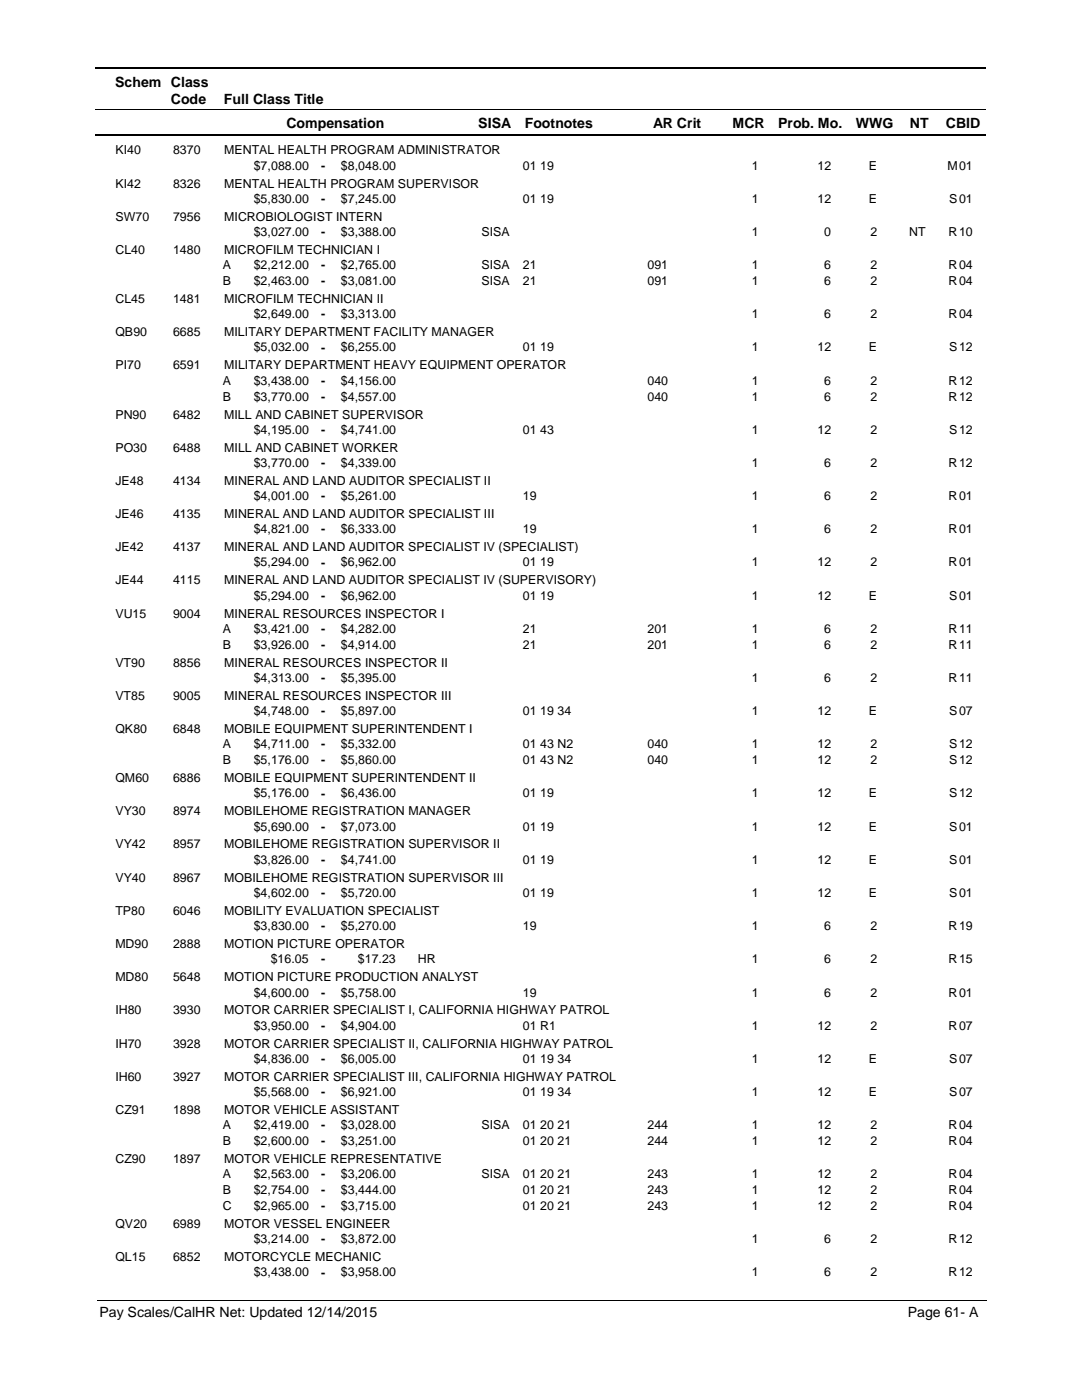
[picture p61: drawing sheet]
<svg xmlns="http://www.w3.org/2000/svg" width="216mm" height="279mm" viewBox="0 0 216 279" stroke-linecap="round" stroke-linejoin="round" font-family="sans-serif">
<defs><g id="words">
<g font-size="2.8">
<text x="23" y="17.3">Schem Class</text>
<text x="34.1" y="20.7">Code</text>
<text x="44.7" y="20.7">Full Class Title</text>
<text x="57.2" y="25.6">Compensation</text>
<text x="95.4" y="25.6">SISA</text>
<text x="104.7" y="25.6">Footnotes</text>
<text x="130.3" y="25.6">AR Crit</text>
<text x="146.2" y="25.6">MCR</text>
<text x="155.3" y="25.6">Prob. Mo.</text>
<text x="170.8" y="25.6">WWG</text>
<text x="181.5" y="25.6">NT</text>
<text x="188.7" y="25.6">CBID</text>
<text x="19.9" y="262.9">Pay Scales/CalHR Net: Updated 12/14/2015</text>
<text x="181.1" y="262.9">Page 61- A</text>
</g>
<g font-size="2.5">
<text x="23" y="30.8">KI40</text>
<text x="34.5" y="30.8">8370</text>
<text x="44.7" y="30.8">MENTAL HEALTH PROGRAM ADMINISTRATOR</text>
<text x="50.6" y="33.9">$7,088.00</text>
<text x="64.1" y="33.9">-</text>
<text x="68" y="33.9">$8,048.00</text>
<text x="104.3" y="33.9">01 19</text>
<text x="150" y="33.9">1</text>
<text x="163.1" y="33.9">12</text>
<text x="173.4" y="33.9">E</text>
<text x="189.1" y="33.9">M</text>
<text x="191.4" y="33.9">01</text>
<text x="23" y="37.4">KI42</text>
<text x="34.5" y="37.4">8326</text>
<text x="44.7" y="37.4">MENTAL HEALTH PROGRAM SUPERVISOR</text>
<text x="50.6" y="40.5">$5,830.00</text>
<text x="64.1" y="40.5">-</text>
<text x="68" y="40.5">$7,245.00</text>
<text x="104.3" y="40.5">01 19</text>
<text x="150" y="40.5">1</text>
<text x="163.1" y="40.5">12</text>
<text x="173.4" y="40.5">E</text>
<text x="189.4" y="40.5">S</text>
<text x="191.4" y="40.5">01</text>
<text x="23" y="44">SW70</text>
<text x="34.5" y="44">7956</text>
<text x="44.7" y="44">MICROBIOLOGIST INTERN</text>
<text x="50.6" y="47.1">$3,027.00</text>
<text x="64.1" y="47.1">-</text>
<text x="68" y="47.1">$3,388.00</text>
<text x="96.1" y="47.1">SISA</text>
<text x="150" y="47.1">1</text>
<text x="164.5" y="47.1">0</text>
<text x="173.7" y="47.1">2</text>
<text x="181.4" y="47.1">NT</text>
<text x="189.3" y="47.1">R</text>
<text x="191.4" y="47.1">10</text>
<text x="23" y="50.7">CL40</text>
<text x="34.5" y="50.7">1480</text>
<text x="44.5" y="53.7">A</text>
<text x="44.7" y="50.7">MICROFILM TECHNICIAN I</text>
<text x="50.6" y="53.7">$2,212.00</text>
<text x="64.1" y="53.8">-</text>
<text x="68" y="53.7">$2,765.00</text>
<text x="96.1" y="53.7">SISA</text>
<text x="104.3" y="53.7">21</text>
<text x="129.2" y="53.7">091</text>
<text x="150" y="53.7">1</text>
<text x="164.5" y="53.7">6</text>
<text x="173.7" y="53.7">2</text>
<text x="189.3" y="53.7">R</text>
<text x="191.4" y="53.7">04</text>
<text x="44.5" y="56.9">B</text>
<text x="50.6" y="56.9">$2,463.00</text>
<text x="64.1" y="56.9">-</text>
<text x="68" y="56.9">$3,081.00</text>
<text x="96.1" y="56.9">SISA</text>
<text x="104.3" y="56.9">21</text>
<text x="129.2" y="56.9">091</text>
<text x="150" y="56.9">1</text>
<text x="164.5" y="56.9">6</text>
<text x="173.7" y="56.9">2</text>
<text x="189.3" y="56.9">R</text>
<text x="191.4" y="56.9">04</text>
<text x="23" y="60.5">CL45</text>
<text x="34.5" y="60.5">1481</text>
<text x="44.7" y="60.5">MICROFILM TECHNICIAN II</text>
<text x="50.6" y="63.5">$2,649.00</text>
<text x="64.1" y="63.5">-</text>
<text x="68" y="63.5">$3,313.00</text>
<text x="150" y="63.5">1</text>
<text x="164.5" y="63.5">6</text>
<text x="173.7" y="63.5">2</text>
<text x="189.3" y="63.5">R</text>
<text x="191.4" y="63.5">04</text>
<text x="23" y="67.1">QB90</text>
<text x="34.5" y="67.1">6685</text>
<text x="44.7" y="67.1">MILITARY DEPARTMENT FACILITY MANAGER</text>
<text x="50.6" y="70.1">$5,032.00</text>
<text x="64.1" y="70.2">-</text>
<text x="68" y="70.1">$6,255.00</text>
<text x="104.3" y="70.1">01 19</text>
<text x="150" y="70.1">1</text>
<text x="163.1" y="70.1">12</text>
<text x="173.4" y="70.1">E</text>
<text x="189.4" y="70.1">S</text>
<text x="191.4" y="70.1">12</text>
<text x="23" y="73.7">PI70</text>
<text x="34.5" y="73.7">6591</text>
<text x="44.5" y="76.8">A</text>
<text x="44.7" y="73.7">MILITARY DEPARTMENT HEAVY EQUIPMENT OPERATOR</text>
<text x="50.6" y="76.8">$3,438.00</text>
<text x="64.1" y="76.8">-</text>
<text x="68" y="76.8">$4,156.00</text>
<text x="129.2" y="76.8">040</text>
<text x="150" y="76.8">1</text>
<text x="164.5" y="76.8">6</text>
<text x="173.7" y="76.8">2</text>
<text x="189.3" y="76.8">R</text>
<text x="191.4" y="76.8">12</text>
<text x="23" y="83.5">PN90</text>
<text x="34.5" y="83.5">6482</text>
<text x="44.5" y="79.9">B</text>
<text x="44.7" y="83.5">MILL AND CABINET SUPERVISOR</text>
<text x="50.6" y="79.9">$3,770.00</text>
<text x="64.1" y="80">-</text>
<text x="68" y="79.9">$4,557.00</text>
<text x="129.2" y="79.9">040</text>
<text x="150" y="79.9">1</text>
<text x="164.5" y="79.9">6</text>
<text x="173.7" y="79.9">2</text>
<text x="189.3" y="79.9">R</text>
<text x="191.4" y="79.9">12</text>
<text x="50.6" y="86.6">$4,195.00</text>
<text x="64.1" y="86.6">-</text>
<text x="68" y="86.6">$4,741.00</text>
<text x="104.3" y="86.6">01 43</text>
<text x="150" y="86.6">1</text>
<text x="163.1" y="86.6">12</text>
<text x="173.7" y="86.6">2</text>
<text x="189.4" y="86.6">S</text>
<text x="191.4" y="86.6">12</text>
<text x="23" y="90.1">PO30</text>
<text x="34.5" y="90.1">6488</text>
<text x="44.7" y="90.1">MILL AND CABINET WORKER</text>
<text x="50.6" y="93.2">$3,770.00</text>
<text x="64.1" y="93.2">-</text>
<text x="68" y="93.2">$4,339.00</text>
<text x="150" y="93.2">1</text>
<text x="164.5" y="93.2">6</text>
<text x="173.7" y="93.2">2</text>
<text x="189.3" y="93.2">R</text>
<text x="191.4" y="93.2">12</text>
<text x="23" y="96.8">JE48</text>
<text x="34.5" y="96.8">4134</text>
<text x="44.7" y="96.8">MINERAL AND LAND AUDITOR SPECIALIST II</text>
<text x="50.6" y="99.8">$4,001.00</text>
<text x="64.1" y="99.8">-</text>
<text x="68" y="99.8">$5,261.00</text>
<text x="104.3" y="99.8">19</text>
<text x="150" y="99.8">1</text>
<text x="164.5" y="99.8">6</text>
<text x="173.7" y="99.8">2</text>
<text x="189.3" y="99.8">R</text>
<text x="191.4" y="99.8">01</text>
<text x="23" y="103.4">JE46</text>
<text x="34.5" y="103.4">4135</text>
<text x="44.7" y="103.4">MINERAL AND LAND AUDITOR SPECIALIST III</text>
<text x="50.6" y="106.4">$4,821.00</text>
<text x="64.1" y="106.4">-</text>
<text x="68" y="106.4">$6,333.00</text>
<text x="104.3" y="106.4">19</text>
<text x="150" y="106.4">1</text>
<text x="164.5" y="106.4">6</text>
<text x="173.7" y="106.4">2</text>
<text x="189.3" y="106.4">R</text>
<text x="191.4" y="106.4">01</text>
<text x="23" y="110">JE42</text>
<text x="34.5" y="110">4137</text>
<text x="44.7" y="110">MINERAL AND LAND AUDITOR SPECIALIST IV (SPECIALIST)</text>
<text x="50.6" y="113.1">$5,294.00</text>
<text x="64.1" y="113.1">-</text>
<text x="68" y="113.1">$6,962.00</text>
<text x="104.3" y="113.1">01 19</text>
<text x="150" y="113.1">1</text>
<text x="163.1" y="113.1">12</text>
<text x="173.7" y="113.1">2</text>
<text x="189.3" y="113.1">R</text>
<text x="191.4" y="113.1">01</text>
<text x="23" y="116.6">JE44</text>
<text x="34.5" y="116.6">4115</text>
<text x="44.7" y="116.6">MINERAL AND LAND AUDITOR SPECIALIST IV (SUPERVISORY)</text>
<text x="50.6" y="119.7">$5,294.00</text>
<text x="64.1" y="119.7">-</text>
<text x="68" y="119.7">$6,962.00</text>
<text x="104.3" y="119.7">01 19</text>
<text x="150" y="119.7">1</text>
<text x="163.1" y="119.7">12</text>
<text x="173.4" y="119.7">E</text>
<text x="189.4" y="119.7">S</text>
<text x="191.4" y="119.7">01</text>
<text x="23" y="123.3">VU15</text>
<text x="34.5" y="123.3">9004</text>
<text x="44.7" y="123.3">MINERAL RESOURCES INSPECTOR I</text>
<text x="44.5" y="126.3">A</text>
<text x="44.5" y="129.5">B</text>
<text x="50.6" y="126.3">$3,421.00</text>
<text x="50.6" y="129.5">$3,926.00</text>
<text x="64.1" y="126.3">-</text>
<text x="64.1" y="129.5">-</text>
<text x="68" y="126.3">$4,282.00</text>
<text x="68" y="129.5">$4,914.00</text>
<text x="104.3" y="126.3">21</text>
<text x="104.3" y="129.5">21</text>
<text x="129.2" y="126.3">201</text>
<text x="129.2" y="129.5">201</text>
<text x="150" y="126.3">1</text>
<text x="150" y="129.5">1</text>
<text x="164.5" y="126.3">6</text>
<text x="164.5" y="129.5">6</text>
<text x="173.7" y="126.3">2</text>
<text x="173.7" y="129.5">2</text>
<text x="189.3" y="126.3">R</text>
<text x="189.3" y="129.5">R</text>
<text x="191.4" y="126.3">11</text>
<text x="191.4" y="129.5">11</text>
<text x="23" y="133">VT90</text>
<text x="34.5" y="133">8856</text>
<text x="44.7" y="133">MINERAL RESOURCES INSPECTOR II</text>
<text x="50.6" y="136.1">$4,313.00</text>
<text x="64.1" y="136.1">-</text>
<text x="68" y="136.1">$5,395.00</text>
<text x="150" y="136.1">1</text>
<text x="164.5" y="136.1">6</text>
<text x="173.7" y="136.1">2</text>
<text x="189.3" y="136.1">R</text>
<text x="191.4" y="136.1">11</text>
<text x="23" y="139.7">VT85</text>
<text x="34.5" y="139.7">9005</text>
<text x="44.7" y="139.7">MINERAL RESOURCES INSPECTOR III</text>
<text x="50.6" y="142.7">$4,748.00</text>
<text x="64.1" y="142.7">-</text>
<text x="68" y="142.7">$5,897.00</text>
<text x="104.3" y="142.7">01 19 34</text>
<text x="150" y="142.7">1</text>
<text x="163.1" y="142.7">12</text>
<text x="173.4" y="142.7">E</text>
<text x="189.4" y="142.7">S</text>
<text x="191.4" y="142.7">07</text>
<text x="23" y="146.3">QK80</text>
<text x="34.5" y="146.3">6848</text>
<text x="44.5" y="149.3">A</text>
<text x="44.7" y="146.3">MOBILE EQUIPMENT SUPERINTENDENT I</text>
<text x="50.6" y="149.3">$4,711.00</text>
<text x="64.1" y="149.4">-</text>
<text x="68" y="149.3">$5,332.00</text>
<text x="104.3" y="149.3">01 43 N2</text>
<text x="129.2" y="149.3">040</text>
<text x="150" y="149.3">1</text>
<text x="163.1" y="149.3">12</text>
<text x="173.7" y="149.3">2</text>
<text x="189.4" y="149.3">S</text>
<text x="191.4" y="149.3">12</text>
<text x="44.5" y="152.5">B</text>
<text x="50.6" y="152.5">$5,176.00</text>
<text x="64.1" y="152.5">-</text>
<text x="68" y="152.5">$5,860.00</text>
<text x="104.3" y="152.5">01 43 N2</text>
<text x="129.2" y="152.5">040</text>
<text x="150" y="152.5">1</text>
<text x="163.1" y="152.5">12</text>
<text x="173.7" y="152.5">2</text>
<text x="189.4" y="152.5">S</text>
<text x="191.4" y="152.5">12</text>
<text x="23" y="156.1">QM60</text>
<text x="34.5" y="156.1">6886</text>
<text x="44.7" y="156.1">MOBILE EQUIPMENT SUPERINTENDENT II</text>
<text x="50.6" y="159.1">$5,176.00</text>
<text x="64.1" y="159.2">-</text>
<text x="68" y="159.1">$6,436.00</text>
<text x="104.3" y="159.1">01 19</text>
<text x="150" y="159.1">1</text>
<text x="163.1" y="159.1">12</text>
<text x="173.4" y="159.1">E</text>
<text x="189.4" y="159.1">S</text>
<text x="191.4" y="159.1">12</text>
<text x="23" y="162.7">VY30</text>
<text x="34.5" y="162.7">8974</text>
<text x="44.7" y="162.7">MOBILEHOME REGISTRATION MANAGER</text>
<text x="50.6" y="165.8">$5,690.00</text>
<text x="64.1" y="165.8">-</text>
<text x="68" y="165.8">$7,073.00</text>
<text x="104.3" y="165.8">01 19</text>
<text x="150" y="165.8">1</text>
<text x="163.1" y="165.8">12</text>
<text x="173.4" y="165.8">E</text>
<text x="189.4" y="165.8">S</text>
<text x="191.4" y="165.8">01</text>
<text x="23" y="169.3">VY42</text>
<text x="34.5" y="169.3">8957</text>
<text x="44.7" y="169.3">MOBILEHOME REGISTRATION SUPERVISOR II</text>
<text x="50.6" y="172.4">$3,826.00</text>
<text x="64.1" y="172.4">-</text>
<text x="68" y="172.4">$4,741.00</text>
<text x="104.3" y="172.4">01 19</text>
<text x="150" y="172.4">1</text>
<text x="163.1" y="172.4">12</text>
<text x="173.4" y="172.4">E</text>
<text x="189.4" y="172.4">S</text>
<text x="191.4" y="172.4">01</text>
<text x="23" y="175.9">VY40</text>
<text x="34.5" y="175.9">8967</text>
<text x="44.7" y="175.9">MOBILEHOME REGISTRATION SUPERVISOR III</text>
<text x="50.6" y="179">$4,602.00</text>
<text x="64.1" y="179">-</text>
<text x="68" y="179">$5,720.00</text>
<text x="104.3" y="179">01 19</text>
<text x="150" y="179">1</text>
<text x="163.1" y="179">12</text>
<text x="173.4" y="179">E</text>
<text x="189.4" y="179">S</text>
<text x="191.4" y="179">01</text>
<text x="23" y="182.6">TP80</text>
<text x="34.5" y="182.6">6046</text>
<text x="44.7" y="182.6">MOBILITY EVALUATION SPECIALIST</text>
<text x="50.6" y="185.6">$3,830.00</text>
<text x="64.1" y="185.7">-</text>
<text x="68" y="185.6">$5,270.00</text>
<text x="104.3" y="185.6">19</text>
<text x="150" y="185.6">1</text>
<text x="164.5" y="185.6">6</text>
<text x="173.7" y="185.6">2</text>
<text x="189.3" y="185.6">R</text>
<text x="191.4" y="185.6">19</text>
<text x="23" y="189.2">MD90</text>
<text x="34.5" y="189.2">2888</text>
<text x="44.7" y="189.2">MOTION PICTURE OPERATOR</text>
<text x="23" y="195.8">MD80</text>
<text x="34.5" y="195.8">5648</text>
<text x="44.7" y="195.8">MOTION PICTURE PRODUCTION ANALYST</text>
<text x="54" y="192.2">$16.05</text>
<text x="64.1" y="192.3">-</text>
<text x="71.4" y="192.2">$17.23</text>
<text x="83.4" y="192.2">HR</text>
<text x="150" y="192.2">1</text>
<text x="164.5" y="192.2">6</text>
<text x="173.7" y="192.2">2</text>
<text x="189.3" y="192.2">R</text>
<text x="191.4" y="192.2">15</text>
<text x="23" y="202.4">IH80</text>
<text x="34.5" y="202.4">3930</text>
<text x="44.7" y="202.4">MOTOR CARRIER SPECIALIST I, CALIFORNIA HIGHWAY PATROL</text>
<text x="50.6" y="198.9">$4,600.00</text>
<text x="64.1" y="198.9">-</text>
<text x="68" y="198.9">$5,758.00</text>
<text x="104.3" y="198.9">19</text>
<text x="150" y="198.9">1</text>
<text x="164.5" y="198.9">6</text>
<text x="173.7" y="198.9">2</text>
<text x="189.3" y="198.9">R</text>
<text x="191.4" y="198.9">01</text>
<text x="23" y="209.1">IH70</text>
<text x="34.5" y="209.1">3928</text>
<text x="44.7" y="209.1">MOTOR CARRIER SPECIALIST II, CALIFORNIA HIGHWAY PATROL</text>
<text x="50.6" y="205.5">$3,950.00</text>
<text x="64.1" y="205.5">-</text>
<text x="68" y="205.5">$4,904.00</text>
<text x="104.3" y="205.5">01 R1</text>
<text x="150" y="205.5">1</text>
<text x="163.1" y="205.5">12</text>
<text x="173.7" y="205.5">2</text>
<text x="189.3" y="205.5">R</text>
<text x="191.4" y="205.5">07</text>
<text x="23" y="215.7">IH60</text>
<text x="34.5" y="215.7">3927</text>
<text x="44.7" y="215.7">MOTOR CARRIER SPECIALIST III, CALIFORNIA HIGHWAY PATROL</text>
<text x="50.6" y="212.1">$4,836.00</text>
<text x="64.1" y="212.1">-</text>
<text x="68" y="212.1">$6,005.00</text>
<text x="104.3" y="212.1">01 19 34</text>
<text x="150" y="212.1">1</text>
<text x="163.1" y="212.1">12</text>
<text x="173.4" y="212.1">E</text>
<text x="189.4" y="212.1">S</text>
<text x="191.4" y="212.1">07</text>
<text x="50.6" y="218.7">$5,568.00</text>
<text x="64.1" y="218.8">-</text>
<text x="68" y="218.7">$6,921.00</text>
<text x="104.3" y="218.7">01 19 34</text>
<text x="150" y="218.7">1</text>
<text x="163.1" y="218.7">12</text>
<text x="173.4" y="218.7">E</text>
<text x="189.4" y="218.7">S</text>
<text x="191.4" y="218.7">07</text>
<text x="23" y="222.3">CZ91</text>
<text x="34.5" y="222.3">1898</text>
<text x="44.5" y="225.4">A</text>
<text x="44.7" y="222.3">MOTOR VEHICLE ASSISTANT</text>
<text x="50.6" y="225.4">$2,419.00</text>
<text x="64.1" y="225.4">-</text>
<text x="68" y="225.4">$3,028.00</text>
<text x="96.1" y="225.4">SISA</text>
<text x="104.3" y="225.4">01 20 21</text>
<text x="129.2" y="225.4">244</text>
<text x="150" y="225.4">1</text>
<text x="163.1" y="225.4">12</text>
<text x="173.7" y="225.4">2</text>
<text x="189.3" y="225.4">R</text>
<text x="191.4" y="225.4">04</text>
<text x="23" y="232.1">CZ90</text>
<text x="34.5" y="232.1">1897</text>
<text x="44.5" y="228.5">B</text>
<text x="44.7" y="232.1">MOTOR VEHICLE REPRESENTATIVE</text>
<text x="50.6" y="228.5">$2,600.00</text>
<text x="64.1" y="228.6">-</text>
<text x="68" y="228.5">$3,251.00</text>
<text x="104.3" y="228.5">01 20 21</text>
<text x="129.2" y="228.5">244</text>
<text x="150" y="228.5">1</text>
<text x="163.1" y="228.5">12</text>
<text x="173.7" y="228.5">2</text>
<text x="189.3" y="228.5">R</text>
<text x="191.4" y="228.5">04</text>
<text x="44.5" y="235.1">A</text>
<text x="44.5" y="238.3">B</text>
<text x="50.6" y="235.1">$2,563.00</text>
<text x="50.6" y="238.3">$2,754.00</text>
<text x="64.1" y="235.2">-</text>
<text x="64.1" y="238.3">-</text>
<text x="68" y="238.3">$3,444.00</text>
<text x="68" y="235.1">$3,206.00</text>
<text x="96.1" y="235.1">SISA</text>
<text x="104.3" y="238.3">01 20 21</text>
<text x="104.3" y="235.1">01 20 21</text>
<text x="129.2" y="238.3">243</text>
<text x="129.2" y="235.1">243</text>
<text x="150" y="235.1">1</text>
<text x="150" y="238.3">1</text>
<text x="163.1" y="235.1">12</text>
<text x="163.1" y="238.3">12</text>
<text x="173.7" y="238.3">2</text>
<text x="173.7" y="235.1">2</text>
<text x="189.3" y="235.1">R</text>
<text x="189.3" y="238.3">R</text>
<text x="191.4" y="235.1">04</text>
<text x="191.4" y="238.3">04</text>
<text x="23" y="245.1">QV20</text>
<text x="34.5" y="245.1">6989</text>
<text x="44.5" y="241.5">C</text>
<text x="44.7" y="245.1">MOTOR VESSEL ENGINEER</text>
<text x="50.6" y="241.5">$2,965.00</text>
<text x="64.1" y="241.5">-</text>
<text x="68" y="241.5">$3,715.00</text>
<text x="104.3" y="241.5">01 20 21</text>
<text x="129.2" y="241.5">243</text>
<text x="150" y="241.5">1</text>
<text x="163.1" y="241.5">12</text>
<text x="173.7" y="241.5">2</text>
<text x="189.3" y="241.5">R</text>
<text x="191.4" y="241.5">04</text>
<text x="23" y="251.7">QL15</text>
<text x="34.5" y="251.7">6852</text>
<text x="44.7" y="251.7">MOTORCYCLE MECHANIC</text>
<text x="50.6" y="248.1">$3,214.00</text>
<text x="64.1" y="248.2">-</text>
<text x="68" y="248.1">$3,872.00</text>
<text x="150" y="248.1">1</text>
<text x="164.5" y="248.1">6</text>
<text x="173.7" y="248.1">2</text>
<text x="189.3" y="248.1">R</text>
<text x="191.4" y="248.1">12</text>
<text x="50.6" y="254.7">$3,438.00</text>
<text x="64.1" y="254.8">-</text>
<text x="68" y="254.7">$3,958.00</text>
<text x="150" y="254.7">1</text>
<text x="164.5" y="254.7">6</text>
<text x="173.7" y="254.7">2</text>
<text x="189.3" y="254.7">R</text>
<text x="191.4" y="254.7">12</text>
</g>
</g></defs>
<path d="M19 13.5h177.8M19 27h177.8" fill="none" stroke="#000" stroke-width=".36"/>
<path d="M19 21.8h177.8" fill="none" stroke="#000" stroke-width=".2"/>
<g fill="#fff">
<path d="M46.9 31.2h16.3v3h-16.3z"/>
<path d="M191 31.2h4.2v3h-4.2z"/>
<path d="M46.9 37.8h16.3v3h-16.3z"/>
<path d="M191 37.8h4.2v3h-4.2z"/>
<path d="M46.9 44.5h16.3v3h-16.3z"/>
<path d="M191 44.5h4.2v3h-4.2z"/>
<path d="M46.9 51.1h16.3v3h-16.3z"/>
<path d="M191 51.1h4.2v3h-4.2z"/>
<path d="M46.9 54.3h16.3v3h-16.3z"/>
<path d="M191 54.3h4.2v3h-4.2z"/>
<path d="M46.9 60.9h16.3v3h-16.3z"/>
<path d="M191 60.9h4.2v3h-4.2z"/>
<path d="M46.9 67.5h16.3v3h-16.3z"/>
<path d="M191 67.5h4.2v3h-4.2z"/>
<path d="M46.9 74.1h16.3v3h-16.3z"/>
<path d="M191 74.1h4.2v3h-4.2z"/>
<path d="M46.9 77.3h16.3v3h-16.3z"/>
<path d="M191 77.3h4.2v3h-4.2z"/>
<path d="M46.9 83.9h16.3v3h-16.3z"/>
<path d="M191 83.9h4.2v3h-4.2z"/>
<path d="M46.9 90.6h16.3v2.9h-16.3z"/>
<path d="M191 90.6h4.2v2.9h-4.2z"/>
<path d="M46.9 97.2h16.3v3h-16.3z"/>
<path d="M191 97.2h4.2v3h-4.2z"/>
<path d="M46.9 103.8h16.3v3h-16.3z"/>
<path d="M191 103.8h4.2v3h-4.2z"/>
<path d="M46.9 110.4h16.3v3h-16.3z"/>
<path d="M191 110.4h4.2v3h-4.2z"/>
<path d="M46.9 117.1h16.3v2.9h-16.3z"/>
<path d="M191 117.1h4.2v2.9h-4.2z"/>
<path d="M46.9 123.7h16.3v2.9h-16.3z"/>
<path d="M191 123.7h4.2v2.9h-4.2z"/>
<path d="M46.9 126.8h16.3v3h-16.3z"/>
<path d="M191 126.8h4.2v3h-4.2z"/>
<path d="M46.9 133.5h16.3v2.9h-16.3z"/>
<path d="M191 133.5h4.2v2.9h-4.2z"/>
<path d="M46.9 140.1h16.3v3h-16.3z"/>
<path d="M191 140.1h4.2v3h-4.2z"/>
<path d="M46.9 146.7h16.3v3h-16.3z"/>
<path d="M191 146.7h4.2v3h-4.2z"/>
<path d="M46.9 149.9h16.3v2.9h-16.3z"/>
<path d="M191 149.9h4.2v2.9h-4.2z"/>
<path d="M46.9 156.5h16.3v3h-16.3z"/>
<path d="M191 156.5h4.2v3h-4.2z"/>
<path d="M46.9 163.1h16.3v3h-16.3z"/>
<path d="M191 163.1h4.2v3h-4.2z"/>
<path d="M46.9 169.7h16.3v3h-16.3z"/>
<path d="M191 169.7h4.2v3h-4.2z"/>
<path d="M46.9 176.4h16.3v2.9h-16.3z"/>
<path d="M191 176.4h4.2v2.9h-4.2z"/>
<path d="M46.9 183h16.3v3h-16.3z"/>
<path d="M191 183h4.2v3h-4.2z"/>
<path d="M46.9 189.6h16.3v3h-16.3z"/>
<path d="M191 189.6h4.2v3h-4.2z"/>
<path d="M46.9 196.2h16.3v3h-16.3z"/>
<path d="M191 196.2h4.2v3h-4.2z"/>
<path d="M46.9 202.9h16.3v2.9h-16.3z"/>
<path d="M191 202.9h4.2v2.9h-4.2z"/>
<path d="M46.9 209.5h16.3v2.9h-16.3z"/>
<path d="M191 209.5h4.2v2.9h-4.2z"/>
<path d="M46.9 216.1h16.3v3h-16.3z"/>
<path d="M191 216.1h4.2v3h-4.2z"/>
<path d="M46.9 222.7h16.3v3h-16.3z"/>
<path d="M191 222.7h4.2v3h-4.2z"/>
<path d="M46.9 225.9h16.3v3h-16.3z"/>
<path d="M191 225.9h4.2v3h-4.2z"/>
<path d="M46.9 232.5h16.3v3h-16.3z"/>
<path d="M191 232.5h4.2v3h-4.2z"/>
<path d="M46.9 235.7h16.3v3h-16.3z"/>
<path d="M191 235.7h4.2v3h-4.2z"/>
<path d="M46.9 238.9h16.3v2.9h-16.3z"/>
<path d="M191 238.9h4.2v2.9h-4.2z"/>
<path d="M46.9 245.5h16.3v3h-16.3z"/>
<path d="M191 245.5h4.2v3h-4.2z"/>
<path d="M46.9 252.1h16.3v3h-16.3z"/>
<path d="M191 252.1h4.2v3h-4.2z"/>
</g>
<path d="M19.4 259.6h177.4" fill="none" stroke="#000" stroke-width=".2"/>
<use href="#words"/>
</svg>
